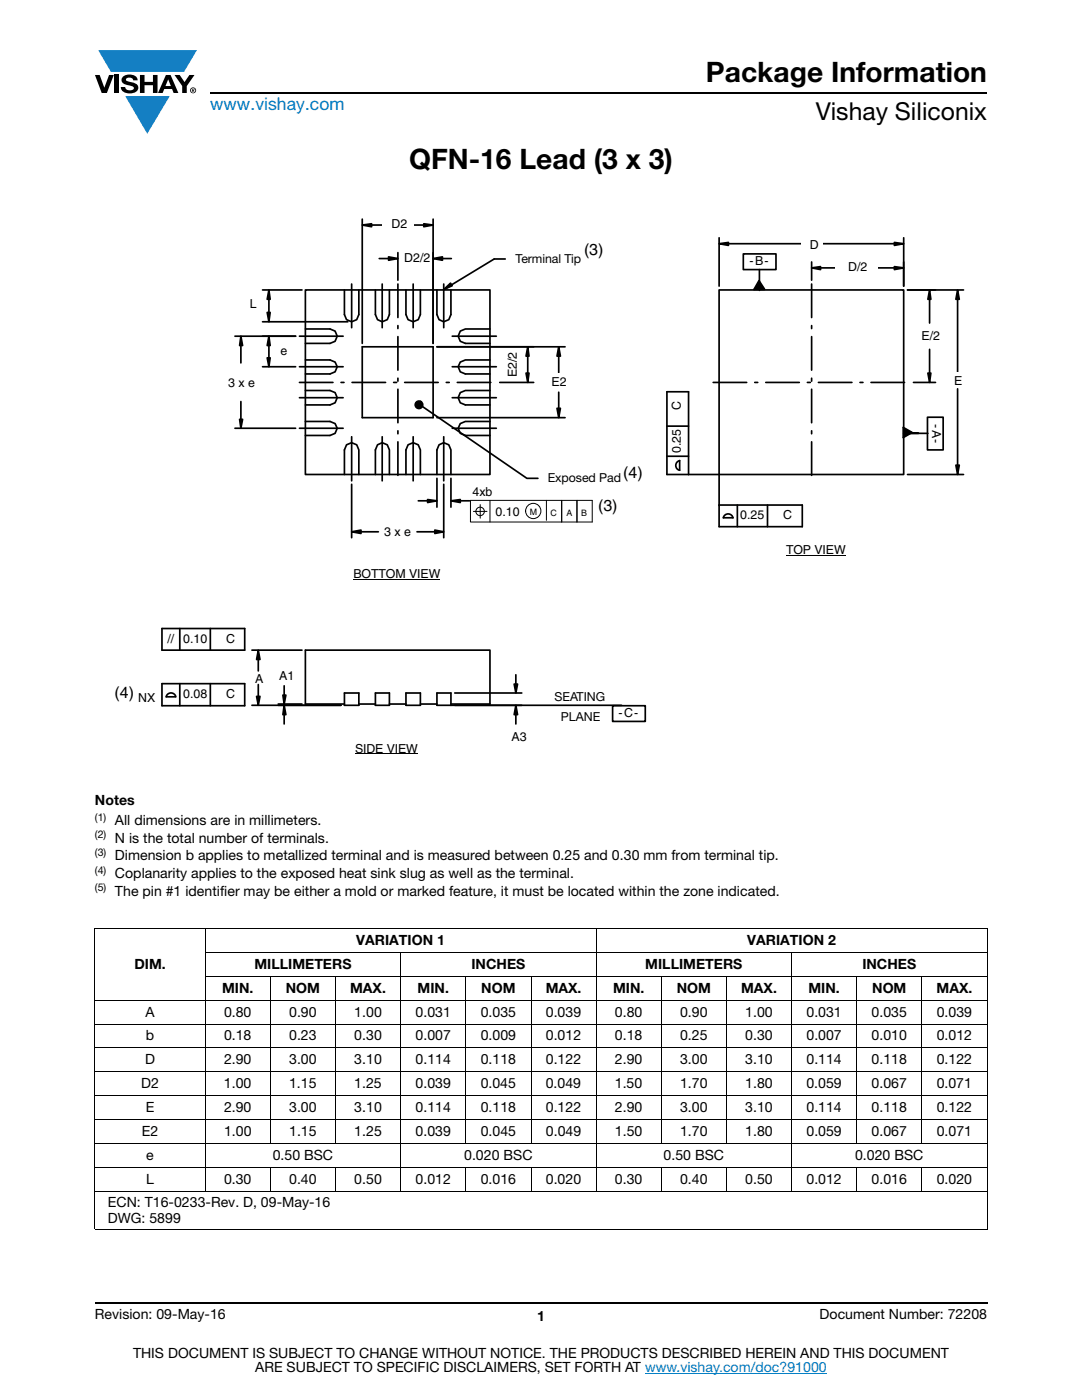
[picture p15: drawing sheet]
<svg xmlns="http://www.w3.org/2000/svg" width="216mm" height="279mm" viewBox="0 0 216 279" stroke-linecap="round" stroke-linejoin="round" font-family="sans-serif">
<defs><g id="words">
<g font-size="5.6">
<text x="140.9" y="16.4">Package Information</text>
<text x="81.6" y="33.8">QFN-16 Lead (3 x 3)</text>
</g>
<text font-size="4.9" x="162.8" y="24">Vishay Siliconix</text>
<text font-size="3.5" fill="#007ec4" x="42" y="21.9">www.vishay.com</text>
<g font-size="3.2">
<text x="116.5" y="51">(3)</text>
<text x="124.4" y="95.5">(4)</text>
<text x="119.4" y="102.1">(3)</text>
<text x="22.9" y="139.3">(4)</text>
</g>
<g font-size="2.8">
<text x="18.9" y="160.7">Notes</text>
<text x="22.9" y="164.6">All dimensions are in millimeters.</text>
<text x="22.9" y="168.1">N is the total number of terminals.</text>
<text x="22.9" y="171.7">Dimension b applies to metallized terminal and is measured between 0.25 and 0.30 mm from terminal tip.</text>
<text x="22.9" y="175.2">Coplanarity applies to the exposed heat sink slug as well as the terminal.</text>
<text x="22.9" y="178.7">The pin #1 identifier may be either a mold or marked feature, it must be located within the zone indicated.</text>
<text x="71.1" y="188.6">VARIATION 1</text>
<text x="149.1" y="188.6">VARIATION 2</text>
<text x="26.8" y="193.4">DIM.</text>
<text x="50.8" y="193.4">MILLIMETERS</text>
<text x="94.1" y="193.4">INCHES</text>
<text x="128.8" y="193.4">MILLIMETERS</text>
<text x="172.1" y="193.4">INCHES</text>
<text x="29" y="202.9">A</text>
<text x="44.3" y="198.1">MIN.</text>
<text x="44.7" y="202.9">0.80</text>
<text x="57" y="198.1">NOM</text>
<text x="57.7" y="202.9">0.90</text>
<text x="69.9" y="198.1">MAX.</text>
<text x="70.7" y="202.9">1.00</text>
<text x="82.9" y="202.9">0.031</text>
<text x="83.3" y="198.1">MIN.</text>
<text x="95.9" y="202.9">0.035</text>
<text x="96" y="198.1">NOM</text>
<text x="108.9" y="198.1">MAX.</text>
<text x="108.9" y="202.9">0.039</text>
<text x="122.3" y="198.1">MIN.</text>
<text x="122.7" y="202.9">0.80</text>
<text x="135" y="198.1">NOM</text>
<text x="135.7" y="202.9">0.90</text>
<text x="147.9" y="198.1">MAX.</text>
<text x="148.7" y="202.9">1.00</text>
<text x="160.9" y="202.9">0.031</text>
<text x="161.3" y="198.1">MIN.</text>
<text x="173.9" y="202.9">0.035</text>
<text x="174" y="198.1">NOM</text>
<text x="186.9" y="198.1">MAX.</text>
<text x="186.9" y="202.9">0.039</text>
<text x="29.1" y="207.6">b</text>
<text x="44.7" y="207.6">0.18</text>
<text x="57.7" y="207.6">0.23</text>
<text x="70.7" y="207.6">0.30</text>
<text x="82.9" y="207.6">0.007</text>
<text x="95.9" y="207.6">0.009</text>
<text x="108.9" y="207.6">0.012</text>
<text x="122.7" y="207.6">0.18</text>
<text x="135.7" y="207.6">0.25</text>
<text x="148.7" y="207.6">0.30</text>
<text x="160.9" y="207.6">0.007</text>
<text x="173.9" y="207.6">0.010</text>
<text x="186.9" y="207.6">0.012</text>
<text x="29" y="212.4">D</text>
<text x="44.7" y="212.4">2.90</text>
<text x="57.7" y="212.4">3.00</text>
<text x="70.7" y="212.4">3.10</text>
<text x="82.9" y="212.4">0.114</text>
<text x="95.9" y="212.4">0.118</text>
<text x="108.9" y="212.4">0.122</text>
<text x="122.7" y="212.4">2.90</text>
<text x="135.7" y="212.4">3.00</text>
<text x="148.7" y="212.4">3.10</text>
<text x="160.9" y="212.4">0.114</text>
<text x="173.9" y="212.4">0.118</text>
<text x="186.9" y="212.4">0.122</text>
<text x="28.2" y="217.2">D2</text>
<text x="29.1" y="221.9">E</text>
<text x="44.7" y="217.2">1.00</text>
<text x="44.7" y="221.9">2.90</text>
<text x="57.7" y="217.2">1.15</text>
<text x="57.7" y="221.9">3.00</text>
<text x="70.7" y="217.2">1.25</text>
<text x="70.7" y="221.9">3.10</text>
<text x="82.9" y="217.2">0.039</text>
<text x="82.9" y="221.9">0.114</text>
<text x="95.9" y="217.2">0.045</text>
<text x="95.9" y="221.9">0.118</text>
<text x="108.9" y="217.2">0.049</text>
<text x="108.9" y="221.9">0.122</text>
<text x="122.7" y="217.2">1.50</text>
<text x="122.7" y="221.9">2.90</text>
<text x="135.7" y="217.2">1.70</text>
<text x="135.7" y="221.9">3.00</text>
<text x="148.7" y="217.2">1.80</text>
<text x="148.7" y="221.9">3.10</text>
<text x="160.9" y="217.2">0.059</text>
<text x="160.9" y="221.9">0.114</text>
<text x="173.9" y="217.2">0.067</text>
<text x="173.9" y="221.9">0.118</text>
<text x="186.9" y="217.2">0.071</text>
<text x="186.9" y="221.9">0.122</text>
<text x="28.3" y="226.7">E2</text>
<text x="44.7" y="226.7">1.00</text>
<text x="57.7" y="226.7">1.15</text>
<text x="70.7" y="226.7">1.25</text>
<text x="82.9" y="226.7">0.039</text>
<text x="95.9" y="226.7">0.045</text>
<text x="108.9" y="226.7">0.049</text>
<text x="122.7" y="226.7">1.50</text>
<text x="135.7" y="226.7">1.70</text>
<text x="148.7" y="226.7">1.80</text>
<text x="160.9" y="226.7">0.059</text>
<text x="173.9" y="226.7">0.067</text>
<text x="186.9" y="226.7">0.071</text>
<text x="29.2" y="231.5">e</text>
<text x="54.4" y="231.5">0.50 BSC</text>
<text x="92.6" y="231.5">0.020 BSC</text>
<text x="132.4" y="231.5">0.50 BSC</text>
<text x="170.6" y="231.5">0.020 BSC</text>
<text x="29.2" y="236.2">L</text>
<text x="44.7" y="236.2">0.30</text>
<text x="57.7" y="236.2">0.40</text>
<text x="70.7" y="236.2">0.50</text>
<text x="82.9" y="236.2">0.012</text>
<text x="95.9" y="236.2">0.016</text>
<text x="108.9" y="236.2">0.020</text>
<text x="122.7" y="236.2">0.30</text>
<text x="135.7" y="236.2">0.40</text>
<text x="148.7" y="236.2">0.50</text>
<text x="160.9" y="236.2">0.012</text>
<text x="173.9" y="236.2">0.016</text>
<text x="186.9" y="236.2">0.020</text>
<text x="21.5" y="240.8">ECN: T16-0233-Rev. D, 09-May-16</text>
<text x="21.5" y="244">DWG: 5899</text>
<text x="18.9" y="263.3">Revision: 09-May-16</text>
<text x="107.2" y="263.6">1</text>
<text x="163.6" y="263.3">Document Number: 72208</text>
<text x="26.5" y="271">THIS DOCUMENT IS SUBJECT TO CHANGE WITHOUT NOTICE. THE PRODUCTS DESCRIBED HEREIN AND THIS DOCUMENT</text>
<text x="50.9" y="273.8">ARE SUBJECT TO SPECIFIC DISCLAIMERS, SET FORTH AT www.vishay.com/doc?91000</text>
</g>
<g font-size="2.5">
<text x="78.1" y="45.6">D2</text>
<text x="80.7" y="52.4">D2/2</text>
<text x="102.8" y="52.5">Terminal Tip</text>
<text x="149.6" y="53">-B-</text>
<text x="161.6" y="49.7">D</text>
<text x="169.2" y="54.1">D/2</text>
<text x="49.8" y="61.5">L</text>
<text x="55.9" y="70.8">e</text>
<text x="183.9" y="67.9">E/2</text>
<text x="45.5" y="77.3">3 x e</text>
<text x="103.1" y="75.3" transform="rotate(-90 103.1 75.3)">E2/2</text>
<text x="110" y="77.1">E2</text>
<text x="190.4" y="76.7">E</text>
<text x="135.9" y="81.9" transform="rotate(-90 135.9 81.9)">C</text>
<text x="186" y="84.6" transform="rotate(90 186 84.6)">-A-</text>
<text x="135.9" y="90.5" transform="rotate(-90 135.9 90.5)">0.25</text>
<text x="94.3" y="98.9">4xb</text>
<text x="109.3" y="96.2">Exposed Pad</text>
<text x="76.7" y="107.1">3 x e</text>
<text x="98.9" y="102.9">0.10</text>
<text x="147.7" y="103.6">0.25</text>
<text x="156.3" y="103.6">C</text>
<text x="156.9" y="110.6">TOP VIEW</text>
<text x="70.5" y="115.4">BOTTOM VIEW</text>
<text x="33.4" y="128.2">//</text>
<text x="36.6" y="128.2">0.10</text>
<text x="45.1" y="128.2">C</text>
<text x="50.9" y="136.4">A</text>
<text x="55.7" y="135.7">A1</text>
<text x="27.6" y="140.2">NX</text>
<text x="36.6" y="139.3">0.08</text>
<text x="45.1" y="139.3">C</text>
<text x="110.6" y="139.9">SEATING</text>
<text x="111.9" y="144">PLANE</text>
<text x="123.4" y="143.1">-C-</text>
<text x="102.1" y="147.9">A3</text>
<text x="70.8" y="150.2">SIDE VIEW</text>
</g>
<g font-size="2.1">
<text x="18.9" y="163.8">(1)</text>
<text x="18.9" y="167.3">(2)</text>
<text x="18.9" y="170.8">(3)</text>
<text x="18.9" y="174.3">(4)</text>
<text x="18.9" y="177.9">(5)</text>
</g>
<g font-size="1.8">
<text x="105.7" y="102.7">M</text>
<text x="109.9" y="102.9">C</text>
<text x="113" y="102.9">A</text>
<text x="116" y="102.9">B</text>
</g>
</g></defs>
<g fill="#147fc3">
<path d="M19.6 10h19.7l-2.6 4.3h-1.1h-13.5z"/>
<path d="M25 19.2h8.9l-4.5 7.5z"/>
</g>
<g fill="#000">
<path d="M18.9 15h1l.9 2.5 1-2.5h.9l-1.4 3.6h-1zM22.9 15h.9v3.6h-.9zM24.6 15.3a2.1 2.1 0 0 1 2.8 .3l.1 .4h-.9a.79 .79 0 0 0-.7-.5 .79 .79 0 0 0-.8 .4l.3 .3 1 .2a1.08 1.08 0 0 1 1.2 1 1.08 1.08 0 0 1-1.1 1.2 1.73 1.73 0 0 1-2.4-1.2h.9a.96 .96 0 0 0 .8 .6 .96 .96 0 0 0 .9-.4 1.31 1.31 0 0 0-1.2-.6 1.03 1.03 0 0 1-1.1-.6 1.03 1.03 0 0 1 .2-1.1zM27.9 15h.9v1.3h1.7v-1.3h.9v3.6h-.9v-1.6h-1.7v1.6h-.9zM34.8 15h1.1l.9 1.4 1-1.4h1l-1.5 2.2v1.4h-.9v-1.4z"/>
<path d="M33.6 15.9l.5 1.3h-1.1zM33.1 15l-1.6 3.6h1l.3-.8h1.5l.3 .8h1l-1.6-3.6z"/>
<path d="M38.4 17.8h.2v.2h-.2zM38.3 17.7v.7h.1v-.3l.4 .3-.2-.3 .2-.2-.1-.2z"/>
<path d="M38.1 18a.46 .46 0 0 1 .9 0 .46 .46 0 0 1-.9 0zM37.9 18a.6 .6 0 0 0 1.2 0 .6 .6 0 0 0-1.2 0z"/>
</g>
<path d="M42 18.6h155M18.9 260h178.1" fill="none" stroke="#000" stroke-width=".36"/>
<path d="M128.7 274h36.3" fill="none" stroke="#007ec4" stroke-width=".2"/>
<g fill="none" stroke="#000" stroke-width=".2">
<path d="M18.9 185.3h22M18.9 199.6h178.1M18.9 185.4v52.2M40.9 190.1h156.1M40.9 194.8h156.1M41 185.2v52.6M41 185.3h156M54 194.8v33.5M67 194.8v33.5M79.9 190v47.8M92.9 194.8v33.5M106 194.8v33.5"/>
<path d="M119 185.2v52.6M132 194.8v33.5M144.9 194.8v33.5M157.9 190v47.8M171 194.8v33.5M184 194.8v33.5M197 185.4v14.1M197 199.7v37.9M18.9 204.4h178.1M18.9 209.1h178.1M18.9 213.9h178.1M18.9 218.7h178.1"/>
<path d="M18.9 223.4h178.1M18.9 228.2h178.1M18.9 232.9h178.1M18.9 237.7h178.1M18.9 237.8v7.4M54 232.9v4.9M67 232.9v4.9M92.9 232.9v4.9M106 232.9v4.9M132 232.9v4.9M144.9 232.9v4.9M171 232.9v4.9"/>
<path d="M184 232.9v4.9M197 237.8v7.4M18.9 245.3h178.1"/>
</g>
<path d="M22.9 43.1h170.1v107.7h-170.1z" fill="#fff"/>
<g fill="none" stroke="#000" stroke-width=".34">
<path d="M52.4 57.9h7.9M53.7 57.9l.2 1.8h-.6zM53.7 59.7v2.7M60.9 57.9h36.9v36.8h-36.9zM68.7 57.9v4.9l.4 1 1.1 .4 1-.4 .4-1v-4.9M72.3 43.7v24.8M72.3 44.9l1.8-.2v.6zM74.1 44.9h3.3M74.9 57.9v4.9l.4 1 1 .4 1-.4 .4-1v-4.9M75.7 51.6h1.8M77.5 51.3l1.9 .3-1.9 .3zM79.4 50.4v5.5"/>
<path d="M81 57.9v4.9l.4 1 1 .4 1.1-.4 .4-1v-4.9M81.3 44.9h3.3M84.6 44.7l1.8 .2-1.8 .4zM86.4 51.6l1.9-.3v.6zM86.4 43.7v24.8M87.2 57.9v4.9l.4 1 .9 .4 1.1-.4 .4-1v-4.9M88.3 51.6h1.8M88.5 57.8l1.4-1.3 .3 .5zM98.6 51.7l-9.9 6M143.5 48.6l1.9-.2v.6zM143.5 57.9h36.8v36.8h-36.8zM143.5 47.5v9.6"/>
<path d="M145.4 48.6h15.2M148.3 50.7h6.5v3.1h-6.5zM151.5 53.8v4.2M152.6 57.7l-1.1-1.7-1.1 1.8h2.2M161.9 52.3v3.6M161.9 53.5l1.8-.3v.6zM163.2 48.6h15.3M163.7 53.5h4.8M173.8 53.5h4.7M178.5 53.2l1.8 .3-1.8 .3zM178.5 48.4l1.8 .2-1.8 .4zM180.3 47.5v9.6"/>
<path d="M181.1 57.9h11.2M185.5 59.7v4.8M185.5 57.9l.2 1.8h-.6zM191.1 57.9l.3 1.8h-.7zM191.1 59.7v15.3M48.1 67.1l.3 1.9h-.6zM48.1 69v3.4M52.4 73.2h6.6M52.4 64.2h17M53.3 62.4h.6l-.2 1.8zM53.3 71.4h.6l-.2 1.8zM53.7 67.1l.2 1.9h-.6z"/>
<path d="M53.7 69v2.4M59 67.1h-12.1M60.9 77.9h4.9l1.1 .5 .4 1-.4 1-1.1 .4h-4.9M60.9 71.8h4.9l1.1 .5 .4 .9-.4 1-1.1 .4h-4.9M60.9 65.7h4.9l1.1 .4 .4 1-.4 1-1.1 .4h-4.9M72.3 69.2h14.1v14.2h-14.1zM97.8 77.9h-4.9l-1.1 .5-.4 1 .4 1 1.1 .4h4.9M97.8 71.8h-4.9l-1.1 .5-.4 .9 .4 1 1.1 .4h4.9M97.8 65.7h-4.9l-1.1 .4-.4 1 .4 1 1.1 .4h4.9M99.7 76.3h6.8M105 74.5h.6l-.3 1.8zM105.3 71.1v3.4"/>
<path d="M105.3 69.2l.3 1.9h-.6zM111.5 69.2l.3 1.9h-.7zM111.5 71.1v3.3M111.5 78.3v3.2M112.8 69.2h-25.6M182.3 76.3h4.4M185.1 74.5h.6l-.2 1.8zM185.5 69.7v4.8M191.1 77.6v15.2M46.9 85.5h12.1M47.8 83.7h.6l-.3 1.8zM48.1 80.1v3.6"/>
<path d="M60.9 84.1h4.9l1.1 .4 .4 1-.4 1-1.1 .4h-4.9M68.7 94.7v-4.9l.4-1 1.1-.5 1 .5 .4 1v4.9M70.2 96.6v10.7M74.9 94.7v-4.9l.4-1 1-.5 1 .5 .4 1v4.9M81 94.7v-4.9l.4-1 1-.5 1.1 .5 .4 1v4.9M83.5 99.9h1.8M83.5 80.6l21.6 14.9h2.2M85.3 99.7l1.9 .2-1.9 .4zM87.2 94.7v-4.9l.4-1 .9-.5 1.1 .5 .4 1v4.9M87.2 83.4h25.6M87.2 95.5v5.7M88.5 96.6v10.7"/>
<path d="M90 99.9l1.8-.2v.6zM90 95.5v5.7M91.8 99.9h1.9M97.8 84.1h-4.9l-1.1 .4-.4 1 .4 1 1.1 .4h4.9M111.1 81.5h.7l-.3 1.9zM137.4 94.7h6.1v6.2M180.2 85.3l1.8 1-1.8 1zM181.1 94.7h11.2M183.3 86.5h-3h4.8M185.1 83.3h3.1v6.5h-3.1zM190.7 92.8h.7l-.3 1.9zM70.2 106.1l1.8-.3v.7z"/>
<path d="M72 106.1h3.5M83.2 106.1h3.6M86.8 105.8l1.7 .3-1.7 .4zM32.3 136.4h16.5v4.4h-16.5zM32.3 125.4h16.5v4.4h-16.5zM35.1 139.1a.98 .98 0 0 0-1-.8 .98 .98 0 0 0-.9 .8h1.8M35.9 125.4v4.4M35.9 136.4v4.4M42 125.4v4.4M42 136.4v4.4M50.3 129.8h10M51.2 139h.7l-.4 1.8z"/>
<path d="M51.5 131.6v2.3M51.5 136.6v2.4M51.5 129.8l.4 1.8h-.7zM56.4 138.7h.6l-.3 1.8zM56.7 136.9v1.8M68.7 138.3h2.9v2.5h-2.9zM74.9 138.3h2.8v2.5h-2.8zM81 138.3h2.9v2.5h-2.9zM90.7 138.3h13.4M102.6 136.5h.7l-.4 1.8zM102.9 134.7v1.8M50.3 140.8h17.7"/>
<path d="M55.5 140.5h4.8M56.7 140.8l.3 1.8h-.6zM56.7 142.6v1.9M68.7 140.5h-7.8v-10.8h36.9v10.8h-7.8M71.6 140.5h3.3M77.7 140.5h3.3M83.9 140.5h3.3M102.9 142.6v1.9M102.9 140.8l.4 1.8h-.7zM122.2 140.8h6.6v3.2h-6.6zM124 140.8h-36.8v-2.5h2.8v2.5"/>
<circle cx="83.6" cy="80.8" r=".75"/>
</g>
<path d="M79.4 56.7v39.3M161.9 56.7v39.3M59.7 76.3h39.3M142.3 76.3h39.3" fill="none" stroke="#000" stroke-width=".34" stroke-dasharray="6.7 1.6 .6 1.6"/>
<path d="M70.2 56.7v8.7M76.3 56.7v8.7M82.4 56.7v8.7M88.5 56.7v8.7M59.7 67.1h8.8M59.7 73.2h8.8M59.7 79.4h8.8M59.7 85.5h8.8" fill="none" stroke="#000" stroke-width=".34" stroke-dasharray="8.7 2.1 .8 2.1"/>
<path d="M99 67.1h-8.8M99 73.2h-8.8M99 79.4h-8.8M70.2 96v-8.8M76.3 96v-8.8M82.4 96v-8.8M88.5 96v-8.8M99 85.5h-8.8" fill="none" stroke="#000" stroke-width=".34" stroke-dasharray="8.8 2.2 .8 2.2"/>
<g fill="#000">
<path d="M53.7 57.9l.2 1.8h-.6zM72.3 44.9l1.8-.2v.6zM77.5 51.3l1.9 .3-1.9 .3zM84.6 44.7l1.8 .2-1.8 .4zM86.4 51.6l1.9-.3v.6zM88.5 57.8l1.4-1.3 .3 .5zM143.5 48.6l1.9-.2v.6zM151.5 56l1.1 1.7-2.2 .1zM161.9 53.5l1.8-.3v.6zM178.5 53.2l1.8 .3-1.8 .3zM178.5 48.4l1.8 .2-1.8 .4zM185.5 57.9l.2 1.8h-.6z"/>
<path d="M191.1 57.9l.3 1.8h-.7zM48.1 67.1l.3 1.9h-.6zM53.3 62.4h.6l-.2 1.8zM53.3 71.4h.6l-.2 1.8zM53.7 67.1l.2 1.9h-.6zM105 74.5h.6l-.3 1.8zM105.3 69.2l.3 1.9h-.6zM111.5 69.2l.3 1.9h-.7zM185.1 74.5h.6l-.2 1.8zM47.8 83.7h.6l-.3 1.8zM85.3 99.7l1.9 .2-1.9 .4zM90 99.9l1.8-.2v.6z"/>
<path d="M111.1 81.5h.7l-.3 1.9zM180.2 85.3l1.8 1-1.8 1zM190.7 92.8h.7l-.3 1.9zM70.2 106.1l1.8-.3v.7zM86.8 105.8l1.7 .3-1.7 .4zM51.2 139h.7l-.4 1.8zM51.5 129.8l.4 1.8h-.7zM56.4 138.7h.6l-.3 1.8zM102.6 136.5h.7l-.4 1.8zM56.7 140.8l.3 1.8h-.6zM102.9 140.8l.4 1.8h-.7z"/>
<circle cx="83.6" cy="80.8" r=".75"/>
</g>
<path d="M188.7 74.2h4.3v2.5h-4.3z" fill="#fff"/>
<path d="M70.8 150.5h12.6" fill="none" stroke="#000" stroke-width=".2"/>
<g fill="#fff">
<path d="M159.9 47.1h4.3v2.6h-4.3z"/>
<path d="M166.7 51.5h8.4v2.6h-8.4z"/>
<path d="M181.9 65.4h7.1v2.5h-7.1z"/>
</g>
<path d="M70.5 115.6h17.4M156.9 110.8h11.8" fill="none" stroke="#000" stroke-width=".2"/>
<path d="M133.1 78.2h4.3v16.5h-4.3zM133.1 85h4.3M133.1 91.1h4.3M135.6 91.9v2a.98 .98 0 0 1-.8-1 .98 .98 0 0 1 .8-1M143.5 100.8h16.6v4.3h-16.6zM146.3 103.3h-2a.98 .98 0 0 1 1-.7 .98 .98 0 0 1 .9 .7M147.1 100.8v4.3M153.1 100.8v4.3" fill="none" stroke="#000" stroke-width=".34"/>
<g fill="#fff">
<path d="M108.1 74.5h6.3v2.6h-6.3z"/>
<path d="M76.3 43h6.3v2.6h-6.3z"/>
</g>
<path d="M98.6 51.7h2.2" fill="none" stroke="#000" stroke-width=".34"/>
<path d="M48.2 59h4.3v2.5h-4.3z" fill="#fff"/>
<g fill="none" stroke="#000" stroke-width=".2">
<path d="M93.9 99.9h24.3v4.3h-24.3zM97.8 99.9v4.3M109 99.9v3.9M112.1 99.9v4.3M115.1 99.9v4.3M94.5 102.1h2.7M95.8 100.7v2.7"/>
<circle cx="95.8" cy="102.1" r=".85"/>
<circle cx="106.4" cy="102" r="1.52"/>
</g>
<use href="#words"/>
</svg>
